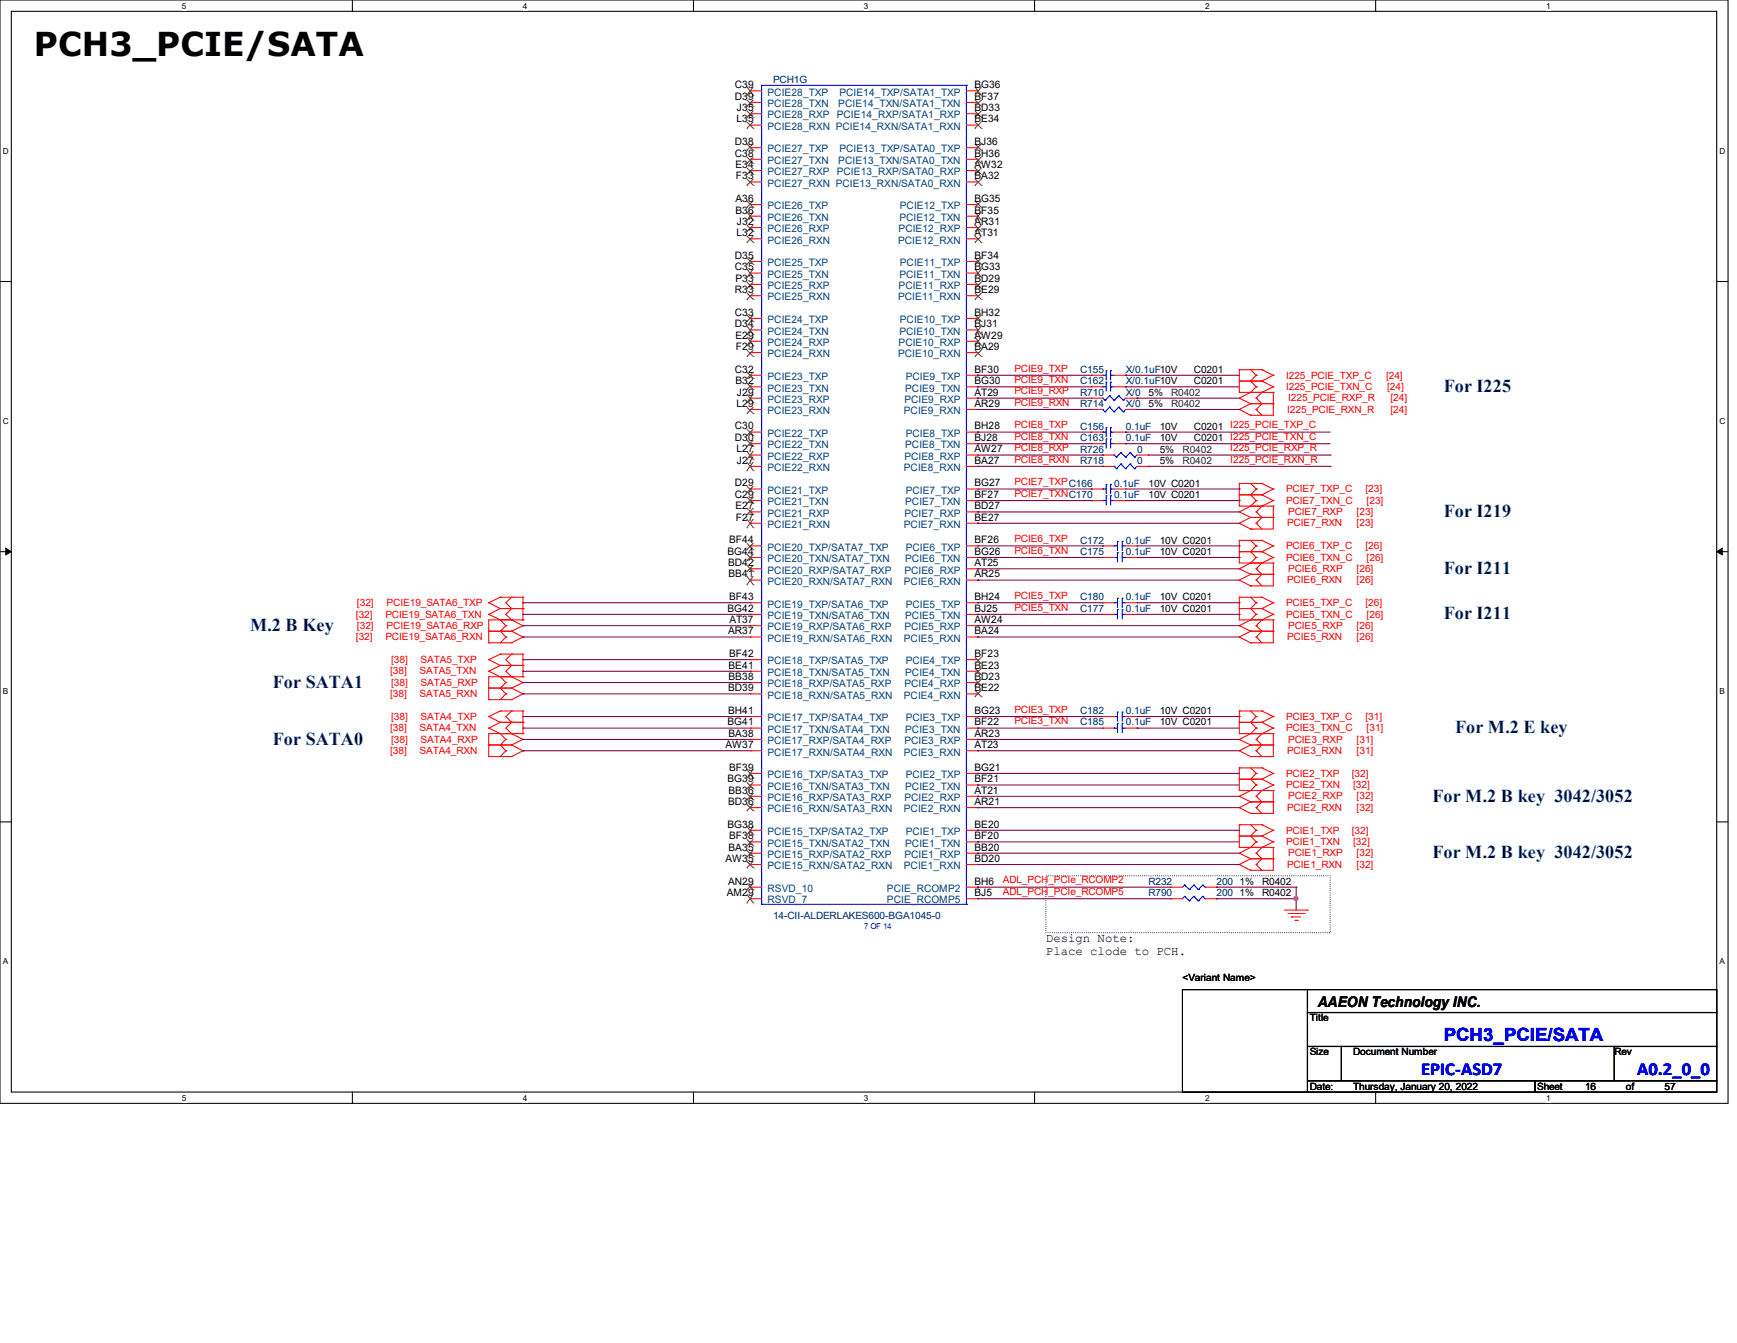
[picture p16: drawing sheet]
<svg xmlns="http://www.w3.org/2000/svg" width="279mm" height="216mm" viewBox="0 0 279 216" stroke-linecap="round" stroke-linejoin="round" font-family="sans-serif">
<defs><g id="words">
<text font-size="5.3" x="5.5" y="8.9">PCH3_PCIE/SATA</text>
<g font-size="2.9" fill="#000080">
<text x="232.2" y="63">For I225</text>
<text x="232.2" y="83.1">For I219</text>
<text x="232.2" y="92.3">For I211</text>
<text x="40.2" y="101.4">M.2 B Key</text>
<text x="232.2" y="99.6">For I211</text>
<text x="43.9" y="110.6">For SATA1</text>
<text x="43.9" y="119.7">For SATA0</text>
<text x="234.1" y="117.9">For M.2 E key</text>
<text x="230.4" y="128.9">For M.2 B key 3042/3052</text>
<text x="230.4" y="138">For M.2 B key 3042/3052</text>
</g>
<g font-size="2.9" fill="#00f">
<text x="232.2" y="167.3">PCH3_PCIE/SATA</text>
<text x="228.6" y="172.8">EPIC-ASD7</text>
<text x="263.3" y="172.8">A0.2_0_0</text>
</g>
<text font-size="2.4" x="211.9" y="161.8">AAEON Technology INC.</text>
<g font-size="2">
<text x="168.2" y="151.5">Design Note:</text>
<text x="168.2" y="153.5">Place clode to PCH.</text>
</g>
<g font-size="1.7">
<text x="118.2" y="14.2">C39</text>
<text x="118.2" y="16">D39</text>
<text x="118.5" y="17.9">J35</text>
<text x="156.7" y="17.9">BD33</text>
<text x="156.7" y="16">BF37</text>
<text x="156.7" y="14.2">BG36</text>
<text x="118.2" y="23.3">D38</text>
<text x="118.5" y="19.7">L35</text>
<text x="156.7" y="19.7">BE34</text>
<text x="156.7" y="23.3">BJ36</text>
<text x="118.2" y="25.2">C38</text>
<text x="118.3" y="27">E34</text>
<text x="118.4" y="28.8">F33</text>
<text x="156.7" y="27">AW32</text>
<text x="156.7" y="28.8">BA32</text>
<text x="156.7" y="25.2">BH36</text>
<text x="118.3" y="32.5">A36</text>
<text x="118.3" y="34.3">B36</text>
<text x="156.7" y="34.3">BF35</text>
<text x="156.7" y="32.5">BG35</text>
<text x="118.2" y="41.6">D35</text>
<text x="118.5" y="38">L32</text>
<text x="118.5" y="36.2">J32</text>
<text x="156.7" y="36.2">AR31</text>
<text x="156.7" y="38">AT31</text>
<text x="156.7" y="41.6">BF34</text>
<text x="118.2" y="43.5">C35</text>
<text x="118.2" y="47.1">R33</text>
<text x="118.3" y="45.3">P33</text>
<text x="156.7" y="45.3">BD29</text>
<text x="156.7" y="47.1">BE29</text>
<text x="156.7" y="43.5">BG33</text>
<text x="118.2" y="50.8">C33</text>
<text x="118.2" y="52.6">D34</text>
<text x="156.7" y="50.8">BH32</text>
<text x="156.7" y="52.6">BJ31</text>
<text x="118.2" y="59.9">C32</text>
<text x="118.3" y="54.4">E29</text>
<text x="118.4" y="56.3">F29</text>
<text x="156.7" y="54.4">AW29</text>
<text x="156.7" y="56.3">BA29</text>
<text x="156.7" y="59.9">BF30</text>
<text x="118.3" y="61.8">B32</text>
<text x="118.5" y="65.4">L29</text>
<text x="118.5" y="63.6">J29</text>
<text x="156.7" y="65.4">AR29</text>
<text x="156.7" y="63.6">AT29</text>
<text x="156.7" y="61.8">BG30</text>
<text x="118.2" y="69">C30</text>
<text x="118.2" y="70.9">D30</text>
<text x="156.7" y="69">BH28</text>
<text x="156.7" y="70.9">BJ28</text>
<text x="118.5" y="72.7">L27</text>
<text x="118.5" y="74.5">J27</text>
<text x="156.7" y="72.7">AW27</text>
<text x="156.7" y="74.5">BA27</text>
<text x="118.2" y="80.1">C29</text>
<text x="118.2" y="78.2">D29</text>
<text x="118.3" y="81.9">E27</text>
<text x="118.4" y="83.7">F27</text>
<text x="156.7" y="81.9">BD27</text>
<text x="156.7" y="83.7">BE27</text>
<text x="156.7" y="80.1">BF27</text>
<text x="156.7" y="78.2">BG27</text>
<text x="117" y="89.2">BG44</text>
<text x="117.3" y="87.3">BF44</text>
<text x="156.7" y="87.3">BF26</text>
<text x="156.7" y="89.2">BG26</text>
<text x="117.1" y="91">BD42</text>
<text x="117.2" y="92.8">BB41</text>
<text x="156.7" y="92.8">AR25</text>
<text x="156.7" y="91">AT25</text>
<text x="117" y="98.3">BG42</text>
<text x="117.1" y="102">AR37</text>
<text x="117.3" y="96.5">BF43</text>
<text x="117.3" y="100.2">AT37</text>
<text x="156.7" y="100.2">AW24</text>
<text x="156.7" y="102">BA24</text>
<text x="156.7" y="96.5">BH24</text>
<text x="156.7" y="98.3">BJ25</text>
<text x="117.2" y="107.5">BE41</text>
<text x="117.3" y="105.6">BF42</text>
<text x="156.7" y="107.5">BE23</text>
<text x="156.7" y="105.6">BF23</text>
<text x="117.1" y="111.1">BD39</text>
<text x="117.2" y="109.3">BB38</text>
<text x="156.7" y="109.3">BD23</text>
<text x="156.7" y="111.1">BE22</text>
<text x="117" y="116.6">BG41</text>
<text x="117.1" y="114.8">BH41</text>
<text x="117.2" y="118.4">BA38</text>
<text x="156.7" y="118.4">AR23</text>
<text x="156.7" y="116.6">BF22</text>
<text x="156.7" y="114.8">BG23</text>
<text x="116.7" y="120.3">AW37</text>
<text x="117" y="125.8">BG39</text>
<text x="117.3" y="123.9">BF39</text>
<text x="156.7" y="120.3">AT23</text>
<text x="156.7" y="125.8">BF21</text>
<text x="156.7" y="123.9">BG21</text>
<text x="117.1" y="129.4">BD36</text>
<text x="117.2" y="127.6">BB36</text>
<text x="156.7" y="129.4">AR21</text>
<text x="156.7" y="127.6">AT21</text>
<text x="117" y="133.1">BG38</text>
<text x="117.2" y="136.7">BA35</text>
<text x="117.3" y="134.9">BF38</text>
<text x="156.7" y="136.7">BB20</text>
<text x="156.7" y="133.1">BE20</text>
<text x="156.7" y="134.9">BF20</text>
<text x="116.7" y="138.6">AW35</text>
<text x="117.1" y="142.2">AN29</text>
<text x="156.7" y="138.6">BD20</text>
<text x="156.7" y="142.2">BH6</text>
<text x="116.9" y="144.1">AM29</text>
<text x="156.7" y="144.1">BJ5</text>
</g>
<g font-size="1.7" fill="#004080">
<text x="123.5" y="15.4">PCIE28_TXP</text>
<text x="123.5" y="17.2">PCIE28_TXN</text>
<text x="134.8" y="17.2">PCIE14_TXN/SATA1_TXN</text>
<text x="135" y="15.4">PCIE14_TXP/SATA1_TXP</text>
<text x="123.5" y="19">PCIE28_RXP PCIE14_RXP/SATA1_RXP</text>
<text x="123.5" y="20.9">PCIE28_RXN PCIE14_RXN/SATA1_RXN</text>
<text x="123.5" y="26.4">PCIE27_TXN</text>
<text x="123.5" y="24.5">PCIE27_TXP</text>
<text x="123.5" y="28.2">PCIE27_RXP PCIE13_RXP/SATA0_RXP</text>
<text x="134.8" y="26.4">PCIE13_TXN/SATA0_TXN</text>
<text x="135" y="24.5">PCIE13_TXP/SATA0_TXP</text>
<text x="123.5" y="33.7">PCIE26_TXP</text>
<text x="123.5" y="35.5">PCIE26_TXN</text>
<text x="123.5" y="30">PCIE27_RXN PCIE13_RXN/SATA0_RXN</text>
<text x="144.7" y="35.5">PCIE12_TXN</text>
<text x="144.8" y="33.7">PCIE12_TXP</text>
<text x="123.5" y="37.3">PCIE26_RXP</text>
<text x="123.5" y="39.2">PCIE26_RXN</text>
<text x="144.5" y="39.2">PCIE12_RXN</text>
<text x="144.5" y="37.3">PCIE12_RXP</text>
<text x="123.5" y="44.7">PCIE25_TXN</text>
<text x="123.5" y="42.8">PCIE25_TXP</text>
<text x="123.5" y="46.5">PCIE25_RXP</text>
<text x="144.5" y="46.5">PCIE11_RXP</text>
<text x="144.7" y="44.7">PCIE11_TXN</text>
<text x="144.8" y="42.8">PCIE11_TXP</text>
<text x="123.5" y="51.9">PCIE24_TXP</text>
<text x="123.5" y="53.8">PCIE24_TXN</text>
<text x="123.5" y="48.3">PCIE25_RXN</text>
<text x="144.5" y="48.3">PCIE11_RXN</text>
<text x="144.7" y="53.8">PCIE10_TXN</text>
<text x="144.8" y="51.9">PCIE10_TXP</text>
<text x="123.5" y="55.6">PCIE24_RXP</text>
<text x="123.5" y="57.4">PCIE24_RXN</text>
<text x="144.5" y="57.4">PCIE10_RXN</text>
<text x="144.5" y="55.6">PCIE10_RXP</text>
<text x="123.5" y="62.9">PCIE23_TXN</text>
<text x="123.5" y="61.1">PCIE23_TXP</text>
<text x="123.5" y="64.8">PCIE23_RXP</text>
<text x="145.5" y="64.8">PCIE9_RXP</text>
<text x="145.6" y="62.9">PCIE9_TXN</text>
<text x="145.7" y="61.1">PCIE9_TXP</text>
<text x="123.5" y="70.2">PCIE22_TXP</text>
<text x="123.5" y="66.6">PCIE23_RXN</text>
<text x="145.4" y="66.6">PCIE9_RXN</text>
<text x="145.7" y="70.2">PCIE8_TXP</text>
<text x="123.5" y="72.1">PCIE22_TXN</text>
<text x="123.5" y="75.7">PCIE22_RXN</text>
<text x="123.5" y="73.9">PCIE22_RXP</text>
<text x="145.4" y="75.7">PCIE8_RXN</text>
<text x="145.5" y="73.9">PCIE8_RXP</text>
<text x="145.6" y="72.1">PCIE8_TXN</text>
<text x="123.5" y="81.2">PCIE21_TXN</text>
<text x="123.5" y="79.4">PCIE21_TXP</text>
<text x="123.5" y="83.1">PCIE21_RXP</text>
<text x="145.5" y="83.1">PCIE7_RXP</text>
<text x="145.6" y="81.2">PCIE7_TXN</text>
<text x="145.7" y="79.4">PCIE7_TXP</text>
<text x="123.5" y="88.5">PCIE20_TXP/SATA7_TXP</text>
<text x="123.5" y="84.9">PCIE21_RXN</text>
<text x="145.4" y="84.9">PCIE7_RXN</text>
<text x="145.7" y="88.5">PCIE6_TXP</text>
<text x="123.5" y="94">PCIE20_RXN/SATA7_RXN</text>
<text x="123.5" y="92.2">PCIE20_RXP/SATA7_RXP</text>
<text x="123.5" y="90.4">PCIE20_TXN/SATA7_TXN</text>
<text x="145.4" y="94">PCIE6_RXN</text>
<text x="145.5" y="92.2">PCIE6_RXP</text>
<text x="145.6" y="90.4">PCIE6_TXN</text>
<text x="123.5" y="101.3">PCIE19_RXP/SATA6_RXP</text>
<text x="123.5" y="97.7">PCIE19_TXP/SATA6_TXP</text>
<text x="123.5" y="99.5">PCIE19_TXN/SATA6_TXN</text>
<text x="145.5" y="101.3">PCIE5_RXP</text>
<text x="145.6" y="99.5">PCIE5_TXN</text>
<text x="145.7" y="97.7">PCIE5_TXP</text>
<text x="123.5" y="103.2">PCIE19_RXN/SATA6_RXN</text>
<text x="123.5" y="106.8">PCIE18_TXP/SATA5_TXP</text>
<text x="145.4" y="103.2">PCIE5_RXN</text>
<text x="145.7" y="106.8">PCIE4_TXP</text>
<text x="123.5" y="110.5">PCIE18_RXP/SATA5_RXP</text>
<text x="123.5" y="112.3">PCIE18_RXN/SATA5_RXN</text>
<text x="123.5" y="108.7">PCIE18_TXN/SATA5_TXN</text>
<text x="145.4" y="112.3">PCIE4_RXN</text>
<text x="145.5" y="110.5">PCIE4_RXP</text>
<text x="145.6" y="108.7">PCIE4_TXN</text>
<text x="123.5" y="119.6">PCIE17_RXP/SATA4_RXP</text>
<text x="123.5" y="117.8">PCIE17_TXN/SATA4_TXN</text>
<text x="123.5" y="116">PCIE17_TXP/SATA4_TXP</text>
<text x="145.5" y="119.6">PCIE3_RXP</text>
<text x="145.6" y="117.8">PCIE3_TXN</text>
<text x="145.7" y="116">PCIE3_TXP</text>
<text x="123.5" y="121.5">PCIE17_RXN/SATA4_RXN</text>
<text x="123.5" y="125.1">PCIE16_TXP/SATA3_TXP</text>
<text x="145.4" y="121.5">PCIE3_RXN</text>
<text x="145.7" y="125.1">PCIE2_TXP</text>
<text x="123.5" y="128.8">PCIE16_RXP/SATA3_RXP</text>
<text x="123.5" y="130.6">PCIE16_RXN/SATA3_RXN</text>
<text x="123.5" y="127">PCIE16_TXN/SATA3_TXN</text>
<text x="145.4" y="130.6">PCIE2_RXN</text>
<text x="145.5" y="128.8">PCIE2_RXP</text>
<text x="145.6" y="127">PCIE2_TXN</text>
<text x="123.5" y="137.9">PCIE15_RXP/SATA2_RXP</text>
<text x="123.5" y="136.1">PCIE15_TXN/SATA2_TXN</text>
<text x="123.5" y="134.2">PCIE15_TXP/SATA2_TXP</text>
<text x="145.5" y="137.9">PCIE1_RXP</text>
<text x="145.6" y="136.1">PCIE1_TXN</text>
<text x="145.7" y="134.2">PCIE1_TXP</text>
<text x="123.5" y="143.4">RSVD_10</text>
<text x="123.5" y="139.7">PCIE15_RXN/SATA2_RXN</text>
<text x="142.7" y="143.4">PCIE_RCOMP2</text>
<text x="145.4" y="139.7">PCIE1_RXN</text>
<text x="123.5" y="145.2">RSVD_7</text>
<text x="142.7" y="145.2">PCIE_RCOMP5</text>
</g>
<g font-size="1.6" fill="#000080">
<text x="124.3" y="13.3">PCH1G</text>
<text x="173.8" y="59.9">C155</text>
<text x="181.1" y="59.9">X/0.1uF10V</text>
<text x="173.8" y="61.8">C162</text>
<text x="173.8" y="63.6">R710</text>
<text x="173.8" y="65.4">R714</text>
<text x="181.1" y="61.8">X/0.1uF10V</text>
<text x="181.1" y="63.6">X/0</text>
<text x="181.1" y="65.4">X/0</text>
<text x="173.8" y="69.1">C156</text>
<text x="173.8" y="70.9">C163</text>
<text x="181.1" y="69.1">0.1uF</text>
<text x="181.1" y="70.9">0.1uF</text>
<text x="173.8" y="72.8">R726</text>
<text x="173.8" y="74.6">R718</text>
<text x="182.9" y="72.8">0</text>
<text x="182.9" y="74.6">0</text>
<text x="179.2" y="78.2">0.1uF</text>
<text x="179.2" y="80.1">0.1uF</text>
<text x="173.8" y="87.4">C172</text>
<text x="173.8" y="89.2">C175</text>
<text x="181.1" y="87.4">0.1uF</text>
<text x="181.1" y="89.2">0.1uF</text>
<text x="173.8" y="96.5">C180</text>
<text x="173.8" y="98.3">C177</text>
<text x="181.1" y="96.5">0.1uF</text>
<text x="181.1" y="98.3">0.1uF</text>
<text x="173.8" y="114.8">C182</text>
<text x="173.8" y="116.6">C185</text>
<text x="181.1" y="114.8">0.1uF</text>
<text x="181.1" y="116.6">0.1uF</text>
<text x="184.7" y="142.2">R232</text>
<text x="195.7" y="142.2">200</text>
<text x="124.3" y="147.7">14-CII-ALDERLAKES600-BGA1045-0</text>
<text x="184.7" y="144.1">R790</text>
<text x="195.7" y="144.1">200</text>
</g>
<g font-size="1.6" fill="#f00">
<text x="163.2" y="59.7">PCIE9_TXP</text>
<text x="163.2" y="61.6">PCIE9_TXN</text>
<text x="163.2" y="63.4">PCIE9_RXP</text>
<text x="163.2" y="65.2">PCIE9_RXN</text>
<text x="206.9" y="60.9">I225_PCIE_TXP_C</text>
<text x="206.9" y="62.7">I225_PCIE_TXN_C</text>
<text x="207.2" y="64.5">I225_PCIE_RXP_R</text>
<text x="222.9" y="60.9">[24]</text>
<text x="223.1" y="62.7">[24]</text>
<text x="223.7" y="64.5">[24]</text>
<text x="163.2" y="70.7">PCIE8_TXN</text>
<text x="163.2" y="68.9">PCIE8_TXP</text>
<text x="207" y="66.3">I225_PCIE_RXN_R</text>
<text x="223.7" y="66.3">[24]</text>
<text x="163.2" y="72.6">PCIE8_RXP</text>
<text x="163.2" y="74.4">PCIE8_RXN</text>
<text x="197.9" y="74.4">I225_PCIE_RXN_R</text>
<text x="197.9" y="72.6">I225_PCIE_RXP_R</text>
<text x="163.2" y="78">PCIE7_TXPC166</text>
<text x="163.2" y="79.9">PCIE7_TXNC170</text>
<text x="206.9" y="79.2">PCIE7_TXP_C</text>
<text x="206.9" y="81">PCIE7_TXN_C</text>
<text x="207.2" y="82.8">PCIE7_RXP</text>
<text x="218.2" y="82.8">[23]</text>
<text x="219.6" y="79.2">[23]</text>
<text x="219.8" y="81">[23]</text>
<text x="163.2" y="87.2">PCIE6_TXP</text>
<text x="163.2" y="89">PCIE6_TXN</text>
<text x="206.9" y="88.3">PCIE6_TXP_C</text>
<text x="207" y="84.6">PCIE7_RXN</text>
<text x="218.2" y="84.6">[23]</text>
<text x="219.6" y="88.3">[26]</text>
<text x="206.9" y="90.1">PCIE6_TXN_C</text>
<text x="207" y="93.8">PCIE6_RXN</text>
<text x="207.2" y="91.9">PCIE6_RXP</text>
<text x="218.2" y="91.9">[26]</text>
<text x="218.2" y="93.8">[26]</text>
<text x="219.8" y="90.1">[26]</text>
<text x="57.2" y="99.3">[32]</text>
<text x="57.4" y="101.1">[32]</text>
<text x="57.4" y="97.5">[32]</text>
<text x="62" y="99.3">PCIE19_SATA6_TXN</text>
<text x="62.2" y="101.1">PCIE19_SATA6_RXP</text>
<text x="62.2" y="97.5">PCIE19_SATA6_TXP</text>
<text x="163.2" y="96.3">PCIE5_TXP</text>
<text x="163.2" y="98.2">PCIE5_TXN</text>
<text x="206.9" y="97.5">PCIE5_TXP_C</text>
<text x="206.9" y="99.3">PCIE5_TXN_C</text>
<text x="207.2" y="101.1">PCIE5_RXP</text>
<text x="218.2" y="101.1">[26]</text>
<text x="219.6" y="97.5">[26]</text>
<text x="219.8" y="99.3">[26]</text>
<text x="57.2" y="102.9">[32]</text>
<text x="62" y="102.9">PCIE19_SATA6_RXN</text>
<text x="62.9" y="106.6">[38]</text>
<text x="67.7" y="106.6">SATA5_TXP</text>
<text x="207" y="102.9">PCIE5_RXN</text>
<text x="218.2" y="102.9">[26]</text>
<text x="62.7" y="112.1">[38]</text>
<text x="62.7" y="108.4">[38]</text>
<text x="62.9" y="110.2">[38]</text>
<text x="67.5" y="112.1">SATA5_RXN</text>
<text x="67.5" y="108.4">SATA5_TXN</text>
<text x="67.7" y="110.2">SATA5_RXP</text>
<text x="62.7" y="117.6">[38]</text>
<text x="62.9" y="119.4">[38]</text>
<text x="62.9" y="115.7">[38]</text>
<text x="67.5" y="117.6">SATA4_TXN</text>
<text x="67.7" y="119.4">SATA4_RXP</text>
<text x="67.7" y="115.7">SATA4_TXP</text>
<text x="163.2" y="114.6">PCIE3_TXP</text>
<text x="163.2" y="116.5">PCIE3_TXN</text>
<text x="206.9" y="115.7">PCIE3_TXP_C</text>
<text x="206.9" y="117.6">PCIE3_TXN_C</text>
<text x="207.2" y="119.4">PCIE3_RXP</text>
<text x="218.2" y="119.4">[31]</text>
<text x="219.6" y="115.7">[31]</text>
<text x="219.8" y="117.6">[31]</text>
<text x="62.7" y="121.2">[38]</text>
<text x="67.5" y="121.2">SATA4_RXN</text>
<text x="206.9" y="124.9">PCIE2_TXP</text>
<text x="207" y="121.2">PCIE3_RXN</text>
<text x="217.4" y="124.9">[32]</text>
<text x="218.2" y="121.2">[31]</text>
<text x="206.9" y="126.7">PCIE2_TXN</text>
<text x="207" y="130.3">PCIE2_RXN</text>
<text x="207.2" y="128.5">PCIE2_RXP</text>
<text x="217.7" y="126.7">[32]</text>
<text x="218.2" y="128.5">[32]</text>
<text x="218.2" y="130.3">[32]</text>
<text x="206.9" y="134">PCIE1_TXP</text>
<text x="206.9" y="135.8">PCIE1_TXN</text>
<text x="207.2" y="137.7">PCIE1_RXP</text>
<text x="217.4" y="134">[32]</text>
<text x="217.7" y="135.8">[32]</text>
<text x="218.2" y="137.7">[32]</text>
<text x="161.3" y="142">ADL_PCH_PCIe_RCOMP2</text>
<text x="161.3" y="143.9">ADL_PCH_PCIe_RCOMP5</text>
<text x="207" y="139.5">PCIE1_RXN</text>
<text x="218.2" y="139.5">[32]</text>
</g>
<g font-size="1.6">
<text x="192" y="59.9">C0201</text>
<text x="184.7" y="63.6">5%</text>
<text x="184.7" y="65.4">5%</text>
<text x="192" y="61.8">C0201</text>
<text x="186.5" y="69.1">10V</text>
<text x="186.5" y="70.9">10V</text>
<text x="192" y="69.1">C0201 I225_PCIE_TXP_C</text>
<text x="192" y="70.9">C0201 I225_PCIE_TXN_C</text>
<text x="186.5" y="72.8">5%</text>
<text x="186.5" y="74.6">5%</text>
<text x="184.7" y="78.2">10V C0201</text>
<text x="184.7" y="80.1">10V C0201</text>
<text x="186.5" y="87.4">10V C0201</text>
<text x="186.5" y="89.2">10V C0201</text>
<text x="186.5" y="96.5">10V C0201</text>
<text x="186.5" y="98.3">10V C0201</text>
<text x="186.5" y="114.8">10V C0201</text>
<text x="186.5" y="116.6">10V C0201</text>
<text x="199.4" y="142.2">1%</text>
<text x="203" y="142.2">R0402</text>
<text x="199.4" y="144.1">1%</text>
<text x="203" y="144.1">R0402</text>
<text x="190.2" y="157.8">&lt;Variant Name&gt;</text>
<text x="210.7" y="164.2">Title</text>
<text x="210.7" y="169.7">Size</text>
<text x="217.7" y="169.7">Document Number</text>
<text x="259.7" y="169.7">Rev</text>
<text x="210.7" y="175.2">Date:</text>
<text x="217.7" y="175.2">Thursday, January 20, 2022</text>
<text x="247.2" y="175.2">Sheet</text>
<text x="255" y="175.2">16</text>
<text x="261.5" y="175.2">of</text>
<text x="267.7" y="175.2">57</text>
</g>
<g font-size="1.6" fill="#008000">
<text x="188.4" y="63.6">R0402</text>
<text x="188.4" y="65.4">R0402</text>
<text x="190.2" y="72.8">R0402</text>
<text x="190.2" y="74.6">R0402</text>
</g>
<g font-size="1.3">
<text x="29.3" y="1.4">5</text>
<text x="84.1" y="1.4">4</text>
<text x="139" y="1.4">3</text>
<text x="193.8" y="1.4">2</text>
<text x="248.7" y="1.4">1</text>
<text x=".5" y="24.7">D</text>
<text x="276.6" y="24.7">D</text>
<text x=".5" y="68.2">C</text>
<text x="276.6" y="68.2">C</text>
<text x=".5" y="111.6">B</text>
<text x="276.6" y="111.6">B</text>
<text x=".5" y="155">A</text>
<text x="276.6" y="155">A</text>
<text x="29.3" y="177">5</text>
<text x="84.1" y="177">4</text>
<text x="139" y="177">3</text>
<text x="193.8" y="177">2</text>
<text x="248.7" y="177">1</text>
</g>
<text font-size="1.3" fill="#00f" x="139" y="149.3">7 OF 14</text>
</g></defs>
<path d="M0 0h278v177.4h-278zM1.8 1.8h274.3v173.8h-274.3z" fill="none" stroke="#000" stroke-width=".17"/>
<g fill="#fff">
<path d="M29.3 .2h.7v1.5h-.7z"/>
<path d="M29.3 175.8h.7v1.4h-.7z"/>
</g>
<path d="M56.7 0v1.8M56.7 175.6v1.8" fill="none" stroke="#000" stroke-width=".17"/>
<g fill="#fff">
<path d="M84.1 .2h.7v1.5h-.7z"/>
<path d="M84.1 175.8h.7v1.4h-.7z"/>
</g>
<path d="M111.5 0v1.8M111.5 175.6v1.8" fill="none" stroke="#000" stroke-width=".17"/>
<g fill="#fff">
<path d="M139 .2h.7v1.5h-.7z"/>
<path d="M139 175.8h.7v1.4h-.7z"/>
</g>
<path d="M166.4 0v1.8M166.4 175.6v1.8" fill="none" stroke="#000" stroke-width=".17"/>
<g fill="#fff">
<path d="M193.8 .2h.8v1.5h-.8z"/>
<path d="M193.8 175.8h.8v1.4h-.8z"/>
</g>
<path d="M221.3 0v1.8M221.3 175.6v1.8" fill="none" stroke="#000" stroke-width=".17"/>
<g fill="#fff">
<path d="M248.7 .2h.7v1.5h-.7z"/>
<path d="M248.7 175.8h.7v1.4h-.7z"/>
<path d="M.5 23.5h.9v1.5h-.9z"/>
<path d="M276.6 23.5h.9v1.5h-.9z"/>
<path d="M.5 67h.9v1.5h-.9z"/>
<path d="M276.6 67h.9v1.5h-.9z"/>
</g>
<path d="M0 45.3h1.8M276.1 45.3h1.9" fill="none" stroke="#000" stroke-width=".17"/>
<g fill="#fff">
<path d="M.5 110.4h.8v1.5h-.8z"/>
<path d="M276.6 110.4h.9v1.5h-.9z"/>
</g>
<path d="M0 88.7h1.8M276.1 88.7h1.9" fill="none" stroke="#000" stroke-width=".17"/>
<path d="M.9 88.1l.9 .6-.9 .5zM276.1 88.7l.9-.6v1.1z" fill="#000" stroke="#000" stroke-width=".16"/>
<g fill="#fff">
<path d="M.5 153.8h.8v1.5h-.8z"/>
<path d="M276.6 153.8h.9v1.5h-.9z"/>
</g>
<path d="M0 132.1h1.8M276.1 132.1h1.9M190.2 159.1h20.1v16.5h-20.1zM210.3 159.1h65.8v3.7h-65.8zM210.3 162.8h65.8v5.4h-65.8zM210.3 168.2h5.5v5.5h-5.5zM210.3 173.7h36.6v1.9h-36.6zM215.8 168.2h43.9v5.5h-43.9zM246.9 173.7h29.2v1.9h-29.2zM259.7 168.2h16.4v5.5h-16.4z" fill="none" stroke="#000" stroke-width=".17"/>
<path d="M168.2 140.8h45.8v9.1h-45.8z" fill="none" stroke="#000" stroke-width=".17" stroke-dasharray="0 .3"/>
<g fill="none" stroke="#f00" stroke-width=".17">
<path d="M120.7 14.6h.1M120.7 16.5h.1M120.7 18.3h.1M120.7 18.3h1.8M120.7 16.5h1.8M120.7 14.6h1.8M155.4 18.3h1.9M155.4 16.5h1.9M155.4 14.6h1.9M157.3 18.3h.1M157.3 16.5h.1M157.3 14.6h.1"/>
<path d="M120.7 32.9h.1M120.7 34.8h.1M120.7 25.6h.1M120.7 23.7h.1M120.7 27.4h.1M120.7 29.3h.1M120.7 36.6h.1M120.7 38.4h.1M120.7 20.1h.1M120.7 32.9h1.8M120.7 36.6h1.8M120.7 38.4h1.8"/>
<path d="M120.7 27.4h1.8M120.7 34.8h1.8M120.7 29.3h1.8M120.7 20.1h1.8M120.7 25.6h1.8M120.7 23.7h1.8M155.4 32.9h1.9M155.4 36.6h1.9M155.4 38.4h1.9M155.4 27.4h1.9M155.4 34.8h1.9M155.4 29.3h1.9"/>
<path d="M155.4 20.1h1.9M155.4 25.6h1.9M155.4 23.7h1.9M157.3 36.6h.1M157.3 38.4h.1M157.3 27.4h.1M157.3 29.3h.1M157.3 20.1h.1M157.3 34.8h.1M157.3 32.9h.1M157.3 25.6h.1M157.3 23.7h.1"/>
<path d="M120.7 51.2h.1M120.7 43.9h.1M120.7 53h.1M120.7 42h.1M120.7 54.9h.1M120.7 56.7h.1M120.7 45.7h.1M120.7 47.5h.1M120.7 54.9h1.8M120.7 56.7h1.8M120.7 45.7h1.8M120.7 47.5h1.8"/>
<path d="M120.7 42h1.8M120.7 43.9h1.8M120.7 51.2h1.8M120.7 53h1.8M155.4 54.9h1.9M155.4 56.7h1.9M155.4 45.7h1.9M155.4 47.5h1.9M155.4 42h1.9M155.4 43.9h1.9M155.4 51.2h1.9M155.4 53h1.9"/>
<path d="M157.3 54.9h.1M157.3 56.7h.1M157.3 45.7h.1M157.3 47.5h.1M157.3 42h.1M157.3 43.9h.1M157.3 51.2h.1M157.3 53h.1M199.3 59.4h.1M199.3 59.4v3.7h5.5M199.3 59.4h3.7M201.2 59.4l.9 .9"/>
<path d="M203 59.4h.1M203 59.4l1.8 .9M120.7 62.2h.1M120.7 69.5h.1M120.7 60.3h.1M120.7 78.6h.1M120.7 71.3h.1M120.7 75h.1M120.7 64h.1M120.7 73.2h.1M120.7 65.8h.1M120.7 65.8h1.8"/>
<path d="M120.7 64h1.8M120.7 73.2h1.8M120.7 62.2h1.8M120.7 75h1.8M120.7 60.3h1.8M120.7 78.6h1.8M120.7 69.5h1.8M120.7 71.3h1.8M155.4 65.8h1.9M155.4 64h1.9M155.4 73.2h1.9M155.4 62.2h1.9"/>
<path d="M155.4 75h1.9M155.4 60.3h1.9M155.4 78.6h1.9M155.4 69.5h1.9M155.4 71.3h1.9M157.3 65.8h.1M157.3 64h.1M157.3 73.2h.1M157.3 75h.1M157.3 60.3h.1M157.3 78.6h.1M157.3 62.2h.1"/>
<path d="M157.3 69.5h.1M157.3 71.3h.1M175.6 69.5h.1M175.6 71.3h.1M175.6 60.3h.1M175.6 78.6h.1M175.6 62.2h.1M175.6 64h.1M175.6 65.8h.1M175.6 65.8h1.8M175.6 64h1.8M175.6 62.2h1.8"/>
<path d="M175.6 60.3h1.8M175.6 78.6h1.8M175.6 69.5h1.8M175.6 71.3h1.8M177.4 73.2h.1M177.4 75h.1M177.4 73.2h1.8M177.4 75h1.8M179.2 62.2h1.9M179.2 60.3h1.9M179.2 78.6h1.9M179.2 69.5h1.9"/>
<path d="M179.2 71.3h1.9M181.1 69.5h.1M181.1 71.3h.1M181.1 60.3h.1M181.1 78.6h.1M181.1 62.2h.1M181.1 65.8h1.8M181.1 64h1.8M182.9 64h.1M182.9 65.8h.1M182.9 73.2h1.8M182.9 75h1.8"/>
<path d="M184.7 73.2h.1M184.7 75h.1M199.3 77.7h.1M199.3 79.5h.1M199.3 61.3h.1M199.3 64h.1M199.3 65.8h.1M199.3 77.7v3.7h5.5M199.3 79.5h3.7M199.3 77.7h3.7M199.3 61.3h3.7M199.3 64l1.9 .9"/>
<path d="M199.3 65.8l1.9 1M201.2 64.9h.1M201.2 63.1h.1M201.2 66.8h.1M201.2 77.7l.9 .9M201.2 64.9h3.6M201.2 63.1l-1.9 .9M201.2 64.9l-1.9 .9M202.1 78.6h.1M202.1 60.3h.1M202.1 62.2h.1M202.1 64h.1"/>
<path d="M202.1 65.8h.1M202.1 78.6l-.9 .9 .9 1M202.1 60.3l-.9 1 .9 .9M202.1 62.2l-.9 .9M202.1 64l.9 .9-.9 .9M202.1 65.8l.9 1M203 79.5h.1M203 77.7h.1M203 61.3h.1M203 63.1h.1M203 77.7l1.8 .9M203 79.5l1.8 1"/>
<path d="M203 61.3l1.8 .9M203 63.1l-.9 .9M204.8 78.6h.1M204.8 60.3h.1M204.8 62.2h.1M204.8 63.1h.1M204.8 64.9h.1M204.8 63.1v3.7h-3.6M204.8 78.6l-1.8 .9M204.8 60.3l-1.8 1M204.8 62.2l-1.8 .9M78.6 98.8h.1"/>
<path d="M78.6 96.9h.1M78.6 98.8l1.9 .9 .9 .9M78.6 96.9l1.9 .9M80.5 97.8h.1M80.5 96h.1M80.5 97.8h3.6M80.5 96h3.6M80.5 97.8l-1.9 1M80.5 96l-1.9 .9M82.3 99.7h.1M82.3 97.8h.1M82.3 96h.1"/>
<path d="M82.3 97.8l-.9 1 .9 .9M82.3 99.7l1.8 .9M82.3 96l-.9 .9 .9 .9M84.1 99.7h.1M84.1 97.8h.1M84.1 96h.1M84.1 99.7h-5.5v3.6M84.1 96v3.7M120.7 93.3h.1M120.7 91.4h.1M120.7 96.9h.1M120.7 87.8h.1"/>
<path d="M120.7 98.8h.1M120.7 89.6h.1M120.7 80.5h.1M120.7 82.3h.1M120.7 84.1h.1M120.7 93.3h1.8M120.7 91.4h1.8M120.7 82.3h1.8M120.7 84.1h1.8M120.7 87.8h1.8M120.7 80.5h1.8M120.7 96.9h1.8"/>
<path d="M120.7 89.6h1.8M120.7 98.8h1.8M155.4 93.3h1.9M155.4 91.4h1.9M155.4 82.3h1.9M155.4 84.1h1.9M155.4 87.8h1.9M155.4 80.5h1.9M155.4 96.9h1.9M155.4 89.6h1.9M155.4 98.8h1.9M157.3 93.3h.1"/>
<path d="M157.3 91.4h.1M157.3 82.3h.1M157.3 84.1h.1M157.3 87.8h.1M157.3 80.5h.1M157.3 89.6h.1M157.3 96.9h.1M157.3 98.8h.1M175.6 80.5h.1M175.6 80.5h1.8M177.4 87.8h.1M177.4 89.6h.1"/>
<path d="M177.4 96.9h.1M177.4 98.8h.1M177.4 87.8h1.8M177.4 96.9h1.8M177.4 89.6h1.8M177.4 98.8h1.8M179.2 80.5h1.9M181.1 80.5h.1M181.1 87.8h1.8M181.1 96.9h1.8M181.1 89.6h1.8M181.1 98.8h1.8"/>
<path d="M182.9 87.8h.1M182.9 89.6h.1M182.9 96.9h.1M182.9 98.8h.1M199.3 96h.1M199.3 97.8h.1M199.3 86.9h.1M199.3 88.7h.1M199.3 91.4h.1M199.3 93.3h.1M199.3 82.3h.1M199.3 84.1h.1"/>
<path d="M199.3 86.9v3.6h5.5M199.3 96v3.7h5.5M199.3 97.8h3.7M199.3 96h3.7M199.3 88.7h3.7M199.3 86.9h3.7M199.3 91.4l1.9 .9M199.3 93.3l1.9 .9M199.3 82.3l1.9 .9M199.3 84.1l1.9 .9M201.2 99.7h.1M201.2 92.3h.1"/>
<path d="M201.2 90.5h.1M201.2 94.2h.1M201.2 83.2h.1M201.2 81.4h.1M201.2 85h.1M201.2 96l.9 .9M201.2 99.7l-1.9 .9M201.2 86.9l.9 .9M201.2 92.3h3.6M201.2 90.5l-1.9 .9M201.2 92.3l-1.9 1M201.2 83.2h3.6"/>
<path d="M201.2 81.4l-1.9 .9M201.2 83.2l-1.9 .9M202.1 96.9h.1M202.1 98.8h.1M202.1 87.8h.1M202.1 89.6h.1M202.1 91.4h.1M202.1 93.3h.1M202.1 80.5h.1M202.1 82.3h.1M202.1 84.1h.1M202.1 96.9l-.9 .9 .9 1"/>
<path d="M202.1 98.8l-.9 .9M202.1 87.8l-.9 .9 .9 .9M202.1 89.6l-.9 .9M202.1 91.4l.9 .9-.9 1M202.1 93.3l.9 .9M202.1 80.5l-.9 .9M202.1 82.3l.9 .9-.9 .9M202.1 84.1l.9 .9M203 97.8h.1M203 96h.1M203 99.7h.1M203 88.7h.1"/>
<path d="M203 86.9h.1M203 90.5h.1M203 81.4h.1M203 96l1.8 .9M203 97.8l1.8 1M203 99.7l-.9 .9M203 86.9l1.8 .9M203 88.7l1.8 .9M203 90.5l-.9 .9M203 81.4l-.9 .9M204.8 96.9h.1M204.8 98.8h.1"/>
<path d="M204.8 99.7h.1M204.8 87.8h.1M204.8 89.6h.1M204.8 90.5h.1M204.8 92.3h.1M204.8 80.5h.1M204.8 81.4h.1M204.8 83.2h.1M204.8 81.4v3.6h-3.6M204.8 90.5v3.7h-3.6M204.8 99.7v3.6h-3.6M204.8 96.9l-1.8 .9"/>
<path d="M204.8 98.8l-1.8 .9M204.8 87.8l-1.8 .9M204.8 89.6l-1.8 .9M204.8 80.5l-1.8 .9M78.6 119.8h.1M78.6 112.5h.1M78.6 110.6h.1M78.6 117.1h.1M78.6 115.2h.1M78.6 107.9h.1M78.6 106h.1M78.6 103.3h.1"/>
<path d="M78.6 101.5h.1M78.6 119.8h3.7M78.6 101.5h3.7M78.6 103.3h3.7M78.6 117.1l1.9 .8 .9 1M78.6 110.6h3.7M78.6 112.5h3.7M78.6 107.9l1.9 .9 .9 .9M78.6 115.2l1.9 .9M78.6 106l1.9 1M80.5 116.1h.1M80.5 114.3h.1"/>
<path d="M80.5 107h.1M80.5 105.2h.1M80.5 116.1h3.6M80.5 114.3h3.6M80.5 116.1l-1.9 1M80.5 114.3l-1.9 .9M80.5 107l-1.9 .9M80.5 107h3.6M80.5 105.2l-1.9 .8M80.5 105.2h3.6M81.4 118.9h.1M81.4 111.5h.1"/>
<path d="M81.4 109.7h.1M81.4 102.4h.1M81.4 100.6h.1M81.4 118.9l-.9 .9 .9 .9M81.4 111.5l-.9 1M81.4 109.7l-.9 .9 .9 .9M81.4 102.4l-.9 .9M81.4 100.6l-.9 .9 .9 .9M82.3 119.8h.1M82.3 117.9h.1M82.3 110.6h.1M82.3 112.5h.1"/>
<path d="M82.3 108.8h.1M82.3 116.1h.1M82.3 114.3h.1M82.3 107h.1M82.3 105.2h.1M82.3 101.5h.1M82.3 103.3h.1M82.3 119.8l1.8 .9M82.3 117.9l1.8 1M82.3 110.6l1.8 .9M82.3 108.8l1.8 .9M82.3 116.1l-.9 1 .9 .8"/>
<path d="M82.3 114.3l-.9 .9 .9 .9M82.3 107l-.9 .9 .9 .9M82.3 105.2l-.9 .8 .9 1M82.3 101.5l1.8 .9M84.1 118.9h.1M84.1 111.5h.1M84.1 109.7h.1M84.1 117.9h.1M84.1 116.1h.1M84.1 114.3h.1M84.1 108.8h.1M84.1 107h.1"/>
<path d="M84.1 105.2h.1M84.1 102.4h.1M84.1 100.6h.1M84.1 117.9h-5.5v3.7M84.1 108.8h-5.5v3.7M84.1 118.9l-1.8 .9M84.1 111.5l-1.8 1M84.1 109.7l-1.8 .9M84.1 105.2v3.6M84.1 114.3v3.6M84.1 102.4l-1.8 .9M84.1 100.6l-1.8 .9"/>
<path d="M120.7 102.4h.1M120.7 100.6h.1M120.7 118.9h.1M120.7 109.7h.1M120.7 111.5h.1M120.7 107.9h.1M120.7 106h.1M120.7 117.1h.1M120.7 115.2h.1M120.7 118.9h1.8M120.7 102.4h1.8M120.7 100.6h1.8"/>
<path d="M120.7 109.7h1.8M120.7 111.5h1.8M120.7 107.9h1.8M120.7 117.1h1.8M120.7 106h1.8M120.7 115.2h1.8M155.4 118.9h1.9M155.4 102.4h1.9M155.4 100.6h1.9M155.4 109.7h1.9M155.4 111.5h1.9M155.4 107.9h1.9"/>
<path d="M155.4 117.1h1.9M155.4 106h1.9M155.4 115.2h1.9M157.3 118.9h.1M157.3 100.6h.1M157.3 102.4h.1M157.3 109.7h.1M157.3 111.5h.1M157.3 107.9h.1M157.3 117.1h.1M157.3 106h.1M157.3 115.2h.1"/>
<path d="M177.4 115.2h.1M177.4 117.1h.1M177.4 117.1h1.8M177.4 115.2h1.8M181.1 117.1h1.8M181.1 115.2h1.8M182.9 115.2h.1M182.9 117.1h.1M199.3 114.3h.1M199.3 116.1h.1M199.3 118.9h.1M199.3 100.6h.1"/>
<path d="M199.3 102.4h.1M199.3 114.3v3.6h5.5M199.3 116.1h3.7M199.3 114.3h3.7M199.3 118.9l1.9 .9M199.3 100.6l1.9 .9M199.3 102.4l1.9 .9M201.2 119.8h.1M201.2 117.9h.1M201.2 101.5h.1M201.2 103.3h.1M201.2 114.3l.9 .9"/>
<path d="M201.2 119.8h3.6M201.2 117.9l-1.9 1M201.2 119.8l-1.9 .9M201.2 101.5h3.6M201.2 101.5l-1.9 .9M202.1 115.2h.1M202.1 117.1h.1M202.1 118.9h.1M202.1 100.6h.1M202.1 102.4h.1M202.1 115.2l-.9 .9 .9 1M202.1 117.1l-.9 .8"/>
<path d="M202.1 118.9l.9 .9-.9 .9M202.1 100.6l.9 .9-.9 .9M202.1 102.4l.9 .9M203 116.1h.1M203 114.3h.1M203 117.9h.1M203 114.3l1.8 .9M203 116.1l1.8 1M203 117.9l-.9 1M204.8 115.2h.1M204.8 117.1h.1M204.8 117.9h.1"/>
<path d="M204.8 119.8h.1M204.8 101.5h.1M204.8 117.9v3.7h-3.6M204.8 115.2l-1.8 .9M204.8 117.1l-1.8 .8M78.6 121.6h.1M78.6 121.6h3.7M81.4 120.7h.1M81.4 120.7l-.9 .9M82.3 121.6h.1M84.1 120.7h.1M84.1 120.7l-1.8 .9"/>
<path d="M120.7 139h.1M120.7 120.7h.1M120.7 137.2h.1M120.7 128h.1M120.7 129.8h.1M120.7 135.3h.1M120.7 124.3h.1M120.7 133.5h.1M120.7 126.2h.1M120.7 129.8h1.8M120.7 128h1.8M120.7 120.7h1.8"/>
<path d="M120.7 139h1.8M120.7 137.2h1.8M120.7 133.5h1.8M120.7 135.3h1.8M120.7 126.2h1.8M120.7 124.3h1.8M155.4 129.8h1.9M155.4 128h1.9M155.4 120.7h1.9M155.4 139h1.9M155.4 137.2h1.9M155.4 133.5h1.9"/>
<path d="M155.4 135.3h1.9M155.4 126.2h1.9M155.4 124.3h1.9M157.3 129.8h.1M157.3 128h.1M157.3 120.7h.1M157.3 137.2h.1M157.3 139h.1M157.3 133.5h.1M157.3 135.3h.1M157.3 126.2h.1M157.3 124.3h.1"/>
<path d="M199.3 132.6h.1M199.3 134.4h.1M199.3 137.2h.1M199.3 139h.1M199.3 123.4h.1M199.3 125.3h.1M199.3 128h.1M199.3 129.8h.1M199.3 120.7h.1M199.3 134.4h3.7M199.3 132.6h3.7M199.3 123.4v3.7h5.5"/>
<path d="M199.3 132.6v3.6h5.5M199.3 137.2l1.9 .8M199.3 139l1.9 .9M199.3 125.3h3.7M199.3 123.4h3.7M199.3 128l1.9 .9M199.3 129.8l1.9 1M199.3 120.7l1.9 .9M201.2 138h.1M201.2 136.2h.1M201.2 139.9h.1M201.2 128.9h.1"/>
<path d="M201.2 127.1h.1M201.2 130.8h.1M201.2 121.6h.1M201.2 132.6l.9 .9M201.2 138h3.6M201.2 136.2l-1.9 1M201.2 138l-1.9 1M201.2 123.4l.9 .9M201.2 128.9h3.6M201.2 127.1l-1.9 .9M201.2 128.9l-1.9 .9M202.1 133.5h.1"/>
<path d="M202.1 135.3h.1M202.1 137.2h.1M202.1 139h.1M202.1 124.3h.1M202.1 126.2h.1M202.1 128h.1M202.1 129.8h.1M202.1 120.7h.1M202.1 133.5l-.9 .9 .9 .9M202.1 135.3l-.9 .9M202.1 137.2l.9 .8-.9 1M202.1 139l.9 .9"/>
<path d="M202.1 124.3l-.9 1 .9 .9M202.1 126.2l-.9 .9M202.1 128l.9 .9-.9 .9M202.1 129.8l.9 1M202.1 120.7l.9 .9M203 134.4h.1M203 132.6h.1M203 136.2h.1M203 125.3h.1M203 123.4h.1M203 127.1h.1M203 132.6l1.8 .9"/>
<path d="M203 134.4l1.8 .9M203 136.2l-.9 1M203 123.4l1.8 .9M203 125.3l1.8 .9M203 127.1l-.9 .9M204.8 133.5h.1M204.8 135.3h.1M204.8 136.2h.1M204.8 138h.1M204.8 124.3h.1M204.8 126.2h.1M204.8 127.1h.1"/>
<path d="M204.8 128.9h.1M204.8 133.5l-1.8 .9M204.8 135.3l-1.8 .9M204.8 127.1v3.7h-3.6M204.8 136.2v3.7h-3.6M204.8 124.3l-1.8 1M204.8 126.2l-1.8 .9M120.7 144.5h.1M120.7 142.6h.1M120.7 144.5h1.8M120.7 142.6h1.8M155.4 144.5h1.9"/>
<path d="M155.4 142.6h1.9M157.3 142.6h.1M157.3 144.5h.1M188.3 142.6h.1M188.3 144.5h.1M188.3 144.5h1.9M188.3 142.6h1.9M193.8 144.5h1.9M193.8 142.6h1.9M195.7 142.6h.1M195.7 144.5h.1M206.6 146.3h3.7"/>
<path d="M207.2 146.9h2.6M207.7 147.4h.1M207.7 147.4h1.5M208.3 148h.4M208.7 148h.1M209.8 146.9h.1M210.3 146.3h.1"/>
</g>
<g fill="none" stroke="#00f" stroke-width=".17">
<path d="M155.4 13.7h.1M155.4 13.7h-32.9v131.7M155.4 13.7v131.7M177.9 59.6h.1M177.9 59.6v1.5M178.6 59.6h.1M178.6 59.6v1.5M177.4 69.5h.1M177.4 71.3h.1M177.4 60.3h.1M177.4 78.6h.1M177.4 62.2h.1"/>
<path d="M177.4 64h.1M177.4 65.8h.1M177.4 69.5h.5M177.4 71.3h.5M177.4 60.3h.5M177.4 78.6h.5M177.4 62.2h.5M177.4 64l.4 .3M177.4 65.8l.4 .4M177.8 64.3h.1M177.8 66.2h.1M177.9 68.7h.1"/>
<path d="M177.9 70.6h.1M177.9 77.9h.1M177.9 79.7h.1M177.9 61.4h.1M177.9 61.4v1.5M177.9 68.7v1.5M177.9 70.6v1.5M177.9 77.9v1.5M177.9 79.7v1.5M178.5 63.6h.1M178.5 65.4h.1M178.5 63.6l-.7 .7"/>
<path d="M178.5 63.6l.7 .7M178.5 65.4l-.7 .8M178.5 65.4l.7 .8M178.6 68.7h.1M178.6 69.5h.1M178.6 70.6h.1M178.6 71.3h.1M178.6 60.3h.1M178.6 77.9h.1M178.6 78.6h.1M178.6 79.7h.1M178.6 61.4h.1"/>
<path d="M178.6 62.2h.1M178.6 69.5h.6M178.6 61.4v1.5M178.6 68.7v1.5M178.6 70.6v1.5M178.6 77.9v1.5M178.6 79.7v1.5M178.6 71.3h.6M178.6 60.3h.6M178.6 78.6h.6M178.6 62.2h.6M179.2 73.2h.1"/>
<path d="M179.2 75h.1M179.2 64.3h.1M179.2 66.2h.1M179.2 73.2l.4 .3M179.2 75l.4 .4M179.6 73.5h.1M179.6 75.4h.1M180 63.6h.1M180 65.4h.1M180 63.6l.7 .7M180 63.6l-.8 .7M180 65.4l.7 .8"/>
<path d="M180 65.4l-.8 .8M180.3 72.8h.1M180.3 74.6h.1M180.3 72.8l-.7 .7M180.3 72.8l.8 .7M180.3 74.6l-.7 .8M180.3 74.6l.8 .8M180.7 64.3h.1M180.7 66.2h.1M181.1 73.5h.1M181.1 75.4h.1M181.1 64l-.4 .3"/>
<path d="M181.1 65.8l-.4 .4M181.8 72.8h.1M181.8 74.6h.1M181.8 72.8l.7 .7M181.8 72.8l-.7 .7M181.8 74.6l.7 .8M181.8 74.6l-.7 .8M182.5 73.5h.1M182.5 75.4h.1M182.9 73.2l-.4 .3M182.9 75l-.4 .4M177.4 80.5h.1"/>
<path d="M177.4 80.5h.5M178.6 80.5h.1M178.6 80.5h.6M179.2 87.8h.1M179.2 89.6h.1M179.2 96.9h.1M179.2 98.8h.1M179.2 87.8h.5M179.2 89.6h.5M179.2 96.9h.5M179.2 98.8h.5M179.7 87h.1"/>
<path d="M179.7 88.9h.1M179.7 96.2h.1M179.7 98h.1M179.7 87v1.5M179.7 88.9v1.4M179.7 96.2v1.5M179.7 98v1.5M180.5 87h.1M180.5 87.8h.1M180.5 88.9h.1M180.5 89.6h.1M180.5 96.2h.1"/>
<path d="M180.5 96.9h.1M180.5 98h.1M180.5 98.8h.1M180.5 87.8h.6M180.5 87v1.5M180.5 88.9v1.4M180.5 96.2v1.5M180.5 98v1.5M180.5 89.6h.6M180.5 96.9h.6M180.5 98.8h.6M179.2 115.2h.1"/>
<path d="M179.2 117.1h.1M179.2 115.2h.5M179.2 117.1h.5M179.7 114.5h.1M179.7 116.3h.1M179.7 114.5v1.5M179.7 116.3v1.5M180.5 114.5h.1M180.5 115.2h.1M180.5 116.3h.1M180.5 117.1h.1M180.5 114.5v1.5"/>
<path d="M180.5 116.3v1.5M180.5 115.2h.6M180.5 117.1h.6M122.5 145.4h.1M122.5 145.4h32.9M155.4 145.4h.1M190.5 142.3h.1M190.5 144.1h.1M190.5 142.3l-.3 .3M190.5 142.3l.8 .7M190.5 144.1l-.3 .4M190.5 144.1l.8 .7"/>
<path d="M191.3 143h.1M191.3 144.8h.1M192 142.3h.1M192 144.1h.1M192 142.3l-.7 .7M192 142.3l.7 .7M192 144.1l-.7 .7M192 144.1l.7 .7M192.7 143h.1M192.7 144.8h.1M193.5 142.3h.1M193.5 144.1h.1"/>
<path d="M193.5 142.3l-.8 .7M193.5 142.3l.3 .3M193.5 144.1l-.8 .7M193.5 144.1l.3 .4M193.8 142.6h.1M193.8 144.5h.1"/>
</g>
<g fill="none" stroke="#804000" stroke-width=".16">
<path d="M120.1 15.3h.1M120.1 17.1h.1M120.1 18.9h.1M120.1 13.9l1.1 1.4M120.1 16.1l1.1 1M120.1 17.8l1.1 1.1M120.1 19.6l1.1 1M121.2 15.3h.1M121.2 17.1h.1M121.2 18.9h.1M121.2 13.9l-1.1 1.4M121.2 16.1l-1.1 1"/>
<path d="M121.2 17.8l-1.1 1.1M121.2 19.6l-1.1 1M156.8 18.9h.1M156.8 17.1h.1M156.8 15.3h.1M156.8 17.8l1.1 1.1M156.8 19.6l1.1 1M156.8 16.1l1.1 1M156.8 13.9l1.1 1.4M157.9 18.9h.1M157.9 17.1h.1M157.9 15.3h.1"/>
<path d="M157.9 17.8l-1.1 1.1M157.9 19.6l-1.1 1M157.9 16.1l-1.1 1M157.9 13.9l-1.1 1.4M120.1 33.3h.1M120.1 35.5h.1M120.1 26.3h.1M120.1 24.2h.1M120.1 28h.1M120.1 29.8h.1M120.1 37.2h.1M120.1 39h.1"/>
<path d="M120.1 20.6h.1M120.1 32.3l1.1 1M120.1 34l1.1 1.5M120.1 25.2l1.1 1.1M120.1 23.1l1.1 1.1M120.1 27l1.1 1M120.1 28.8l1.1 1M120.1 36.2l1.1 1M120.1 37.9l1.1 1.1M121.2 33.3h.1M121.2 35.5h.1M121.2 26.3h.1"/>
<path d="M121.2 24.2h.1M121.2 28h.1M121.2 29.8h.1M121.2 37.2h.1M121.2 39h.1M121.2 20.6h.1M121.2 32.3l-1.1 1M121.2 34l-1.1 1.5M121.2 25.2l-1.1 1.1M121.2 23.1l-1.1 1.1M121.2 27l-1.1 1M121.2 28.8l-1.1 1"/>
<path d="M121.2 36.2l-1.1 1M121.2 37.9l-1.1 1.1M156.8 37.2h.1M156.8 39h.1M156.8 28h.1M156.8 29.8h.1M156.8 20.6h.1M156.8 35.5h.1M156.8 33.3h.1M156.8 26.3h.1M156.8 24.2h.1M156.8 36.2l1.1 1"/>
<path d="M156.8 37.9l1.1 1.1M156.8 27l1.1 1M156.8 28.8l1.1 1M156.8 34l1.1 1.5M156.8 32.3l1.1 1M156.8 25.2l1.1 1.1M156.8 23.1l1.1 1.1M157.9 37.2h.1M157.9 39h.1M157.9 28h.1M157.9 29.8h.1M157.9 20.6h.1"/>
<path d="M157.9 35.5h.1M157.9 33.3h.1M157.9 26.3h.1M157.9 24.2h.1M157.9 36.2l-1.1 1M157.9 37.9l-1.1 1.1M157.9 27l-1.1 1M157.9 28.8l-1.1 1M157.9 34l-1.1 1.5M157.9 32.3l-1.1 1M157.9 25.2l-1.1 1.1M157.9 23.1l-1.1 1.1"/>
<path d="M120.1 51.7h.1M120.1 44.6h.1M120.1 53.8h.1M120.1 42.5h.1M120.1 55.6h.1M120.1 57.3h.1M120.1 46.4h.1M120.1 48.2h.1M120.1 59.8l1.1 1.1M120.1 50.6l1.1 1.1M120.1 43.2l1.1 1.4M120.1 52.4l1.1 1.4"/>
<path d="M120.1 41.5l1.1 1M120.1 54.2l1.1 1.4M120.1 56.3l1.1 1M120.1 45.3l1.1 1.1M120.1 47.1l1.1 1.1M121.2 51.7h.1M121.2 44.6h.1M121.2 53.8h.1M121.2 42.5h.1M121.2 55.6h.1M121.2 57.3h.1M121.2 46.4h.1"/>
<path d="M121.2 48.2h.1M121.2 59.8l-1.1 1.1M121.2 50.6l-1.1 1.1M121.2 43.2l-1.1 1.4M121.2 52.4l-1.1 1.4M121.2 41.5l-1.1 1M121.2 54.2l-1.1 1.4M121.2 56.3l-1.1 1M121.2 45.3l-1.1 1.1M121.2 47.1l-1.1 1.1M156.8 55.6h.1M156.8 57.3h.1"/>
<path d="M156.8 46.4h.1M156.8 48.2h.1M156.8 42.5h.1M156.8 44.6h.1M156.8 51.7h.1M156.8 53.8h.1M156.8 54.2l1.1 1.4M156.8 56.3l1.1 1M156.8 45.3l1.1 1.1M156.8 47.1l1.1 1.1M156.8 41.5l1.1 1M156.8 43.2l1.1 1.4"/>
<path d="M156.8 50.6l1.1 1.1M156.8 52.4l1.1 1.4M157.9 55.6h.1M157.9 57.3h.1M157.9 46.4h.1M157.9 48.2h.1M157.9 42.5h.1M157.9 44.6h.1M157.9 51.7h.1M157.9 53.8h.1M157.9 54.2l-1.1 1.4M157.9 56.3l-1.1 1"/>
<path d="M157.9 45.3l-1.1 1.1M157.9 47.1l-1.1 1.1M157.9 41.5l-1.1 1M157.9 50.6l-1.1 1.1M157.9 43.2l-1.1 1.4M157.9 52.4l-1.1 1.4M120.1 62.6h.1M120.1 70h.1M120.1 60.9h.1M120.1 79.2h.1M120.1 71.8h.1M120.1 75.7h.1"/>
<path d="M120.1 64.7h.1M120.1 73.9h.1M120.1 66.5h.1M120.1 61.6l1.1 1M120.1 79.9l1.1 1.1M120.1 69l1.1 1M120.1 78.1l1.1 1.1M120.1 70.7l1.1 1.1M120.1 74.3l1.1 1.4M120.1 63.3l1.1 1.4M120.1 72.5l1.1 1.4M120.1 65.4l1.1 1.1"/>
<path d="M121.2 62.6h.1M121.2 70h.1M121.2 60.9h.1M121.2 79.2h.1M121.2 71.8h.1M121.2 75.7h.1M121.2 64.7h.1M121.2 73.9h.1M121.2 66.5h.1M121.2 61.6l-1.1 1M121.2 65.4l-1.1 1.1M121.2 78.1l-1.1 1.1"/>
<path d="M121.2 69l-1.1 1M121.2 79.9l-1.1 1.1M121.2 70.7l-1.1 1.1M121.2 74.3l-1.1 1.4M121.2 63.3l-1.1 1.4M121.2 72.5l-1.1 1.4M120.1 94h.1M120.1 91.9h.1M120.1 88.4h.1M120.1 90.1h.1M120.1 81h.1M120.1 82.7h.1"/>
<path d="M120.1 84.8h.1M120.1 92.6l1.1 1.4M120.1 90.8l1.1 1.1M120.1 87.3l1.1 1.1M120.1 89.1l1.1 1M120.1 81.7l1.1 1M120.1 83.4l1.1 1.4M121.2 94h.1M121.2 91.9h.1M121.2 88.4h.1M121.2 90.1h.1M121.2 81h.1"/>
<path d="M121.2 82.7h.1M121.2 84.8h.1M121.2 92.6l-1.1 1.4M121.2 90.8l-1.1 1.1M121.2 87.3l-1.1 1.1M121.2 89.1l-1.1 1M121.2 81.7l-1.1 1M121.2 83.4l-1.1 1.4M156.8 110.2h.1M156.8 112h.1M156.8 108.5h.1M156.8 106.7h.1"/>
<path d="M156.8 109.2l1.1 1M156.8 110.9l1.1 1.1M156.8 107.4l1.1 1.1M156.8 105.7l1.1 1M157.9 110.2h.1M157.9 112h.1M157.9 108.5h.1M157.9 106.7h.1M157.9 109.2l-1.1 1M157.9 110.9l-1.1 1.1M157.9 107.4l-1.1 1.1M157.9 105.7l-1.1 1"/>
<path d="M120.1 139.5h.1M120.1 137.8h.1M120.1 128.6h.1M120.1 130.4h.1M120.1 136h.1M120.1 125.1h.1M120.1 134.2h.1M120.1 126.8h.1M120.1 138.5l1.1 1M120.1 136.7l1.1 1.1M120.1 127.5l1.1 1.1M120.1 129.3l1.1 1.1"/>
<path d="M120.1 134.9l1.1 1.1M120.1 123.6l1.1 1.5M120.1 132.8l1.1 1.4M120.1 125.8l1.1 1M121.2 139.5h.1M121.2 137.8h.1M121.2 128.6h.1M121.2 130.4h.1M121.2 136h.1M121.2 125.1h.1M121.2 134.2h.1M121.2 126.8h.1"/>
<path d="M121.2 138.5l-1.1 1M121.2 136.7l-1.1 1.1M121.2 127.5l-1.1 1.1M121.2 129.3l-1.1 1.1M121.2 134.9l-1.1 1.1M121.2 123.6l-1.1 1.5M121.2 132.8l-1.1 1.4M121.2 125.8l-1.1 1M120.1 145.2h.1M120.1 143.1h.1M120.1 143.8l1.1 1.4M120.1 142l1.1 1.1"/>
<path d="M121.2 145.2h.1M121.2 143.1h.1M121.2 143.8l-1.1 1.4M121.2 142l-1.1 1.1"/>
</g>
<g fill="none" stroke="#800040" stroke-width=".17">
<path d="M157.3 71.3h.1M157.3 69.5h.1M157.3 60.3h.1M157.3 62.2h.1M157.3 64h.1M157.3 65.8h.1M157.3 71.3h18.3M157.3 69.5h18.3M157.3 60.3h18.3M157.3 62.2h18.3M157.3 64h18.3M157.3 65.8h18.3"/>
<path d="M157.3 73.2h20.1M157.3 75h20.1M157.3 78.6h18.3M175.6 78.6h.1M177.4 73.2h.1M177.4 75h.1M181.1 60.3h.1M181.1 62.2h.1M181.1 69.5h.1M181.1 71.3h.1M181.1 71.3h32.9M181.1 69.5h32.9"/>
<path d="M181.1 60.3h18.2M181.1 62.2h18.2M181.1 78.6h18.2M182.9 64h.1M182.9 65.8h.1M182.9 64h16.4M182.9 65.8h16.4M184.7 73.2h29.3M184.7 75h29.3M199.3 78.6h.1M214 75h.1M214 73.2h.1"/>
<path d="M84.1 96.9h.1M84.1 98.8h.1M84.1 96.9h36.6M84.1 98.8h36.6M157.3 91.4h.1M157.3 96.9h.1M157.3 98.8h.1M157.3 93.3h.1M157.3 82.3h.1M157.3 84.1h.1M157.3 91.4h42M157.3 96.9h20.1"/>
<path d="M157.3 98.8h20.1M157.3 93.3h42M157.3 82.3h42M157.3 84.1h42M157.3 80.5h18.3M157.3 87.8h20.1M157.3 89.6h20.1M175.6 80.5h.1M177.4 87.8h.1M177.4 89.6h.1M181.1 80.5h18.2M182.9 96.9h16.4"/>
<path d="M182.9 98.8h16.4M182.9 87.8h16.4M182.9 89.6h16.4M199.3 80.5h.1M199.3 89.6h.1M199.3 87.8h.1M199.3 96.9h.1M199.3 98.8h.1M84.1 118.9h.1M84.1 111.5h.1M84.1 109.7h.1M84.1 115.2h.1"/>
<path d="M84.1 117.1h.1M84.1 106h.1M84.1 107.9h.1M84.1 100.6h.1M84.1 102.4h.1M84.1 115.2h36.6M84.1 117.1h36.6M84.1 118.9h36.6M84.1 100.6h36.6M84.1 102.4h36.6M84.1 111.5h36.6M84.1 109.7h36.6"/>
<path d="M84.1 106h36.6M84.1 107.9h36.6M157.3 115.2h.1M157.3 117.1h.1M157.3 118.9h.1M157.3 100.6h.1M157.3 102.4h.1M157.3 115.2h20.1M157.3 117.1h20.1M157.3 118.9h42M157.3 100.6h42M157.3 102.4h42"/>
<path d="M182.9 117.1h.1M182.9 115.2h16.4M182.9 117.1h16.4M199.3 115.2h.1M84.1 120.7h.1M84.1 120.7h36.6M157.3 126.2h.1M157.3 128h.1M157.3 124.3h.1M157.3 133.5h.1M157.3 135.3h.1M157.3 137.2h.1"/>
<path d="M157.3 139h.1M157.3 129.8h.1M157.3 120.7h.1M157.3 126.2h42M157.3 128h42M157.3 124.3h42M157.3 133.5h42M157.3 135.3h42M157.3 137.2h42M157.3 139h42M157.3 129.8h42M157.3 120.7h42"/>
<path d="M157.3 142.6h.1M157.3 144.5h.1M157.3 142.6h31M157.3 144.5h31M195.7 142.6h.1M195.7 144.5h.1M195.7 142.6h12.8M195.7 144.5h12.8M208.5 142.6h.1M208.5 144.5h.1M208.5 142.6v3.7"/>
</g>
<circle cx="208.4" cy="144.4" r=".34" fill="#f0f" stroke="#f0f" stroke-width=".17"/>
<use href="#words"/>
</svg>
